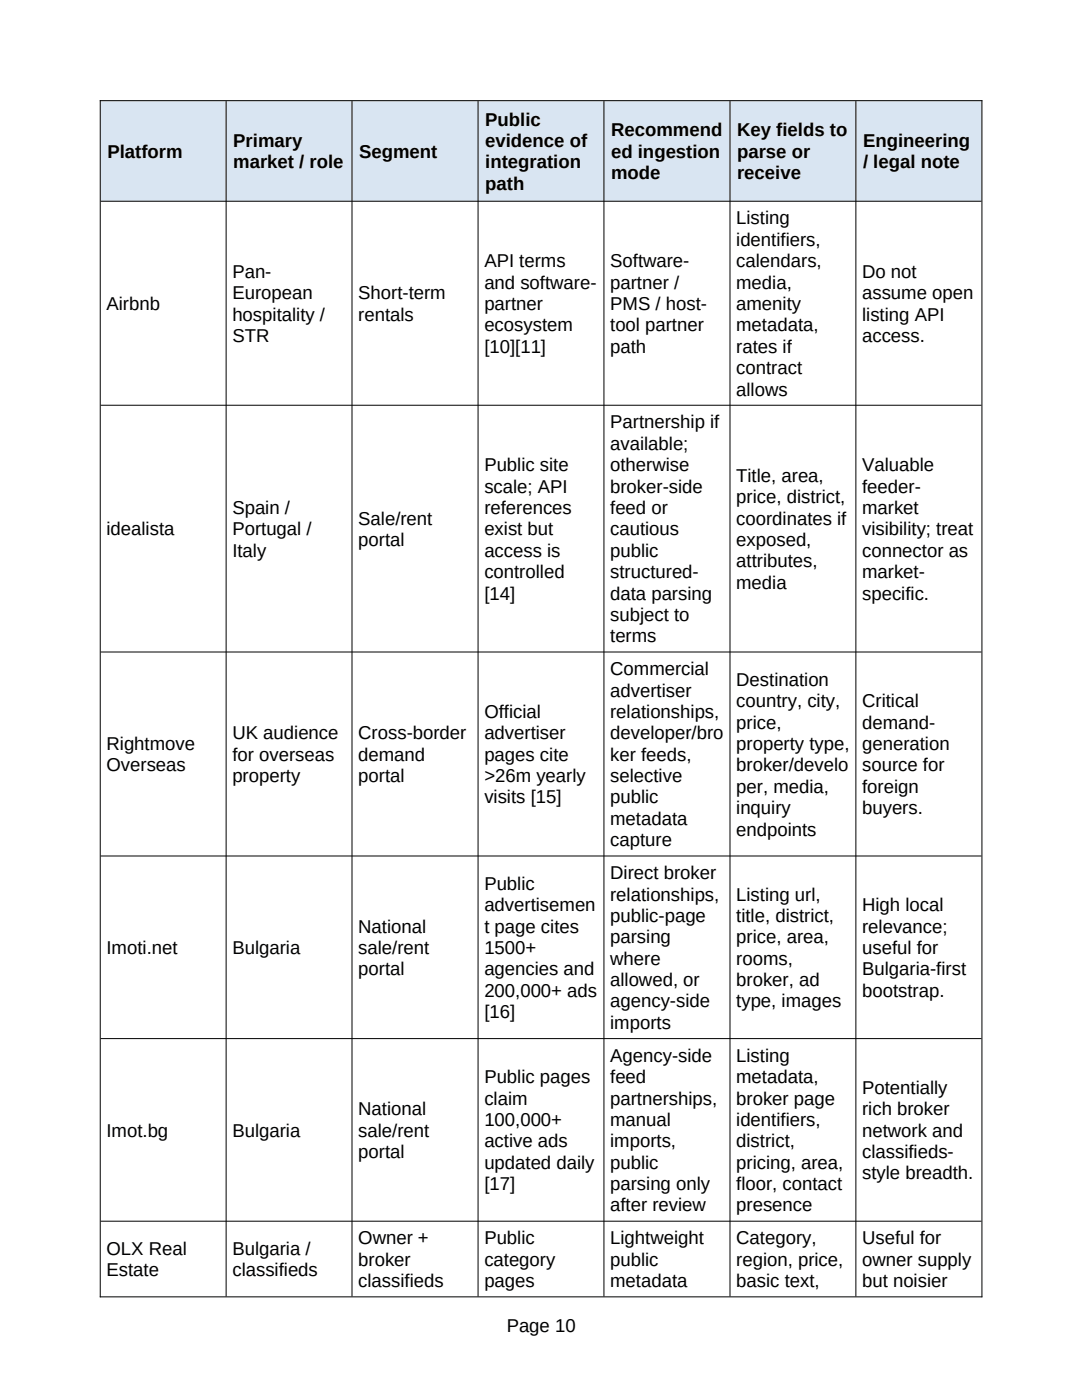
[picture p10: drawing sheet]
<svg xmlns="http://www.w3.org/2000/svg" width="216mm" height="279mm" viewBox="0 0 216 279" stroke-linecap="round" stroke-linejoin="round" font-family="sans-serif">
<defs><g id="words">
<g font-size="3.7">
<text x="46.5" y="29.3">Primary</text>
<text x="96.8" y="25.1">Public</text>
<text x="96.8" y="29.3">evidence of</text>
<text x="121.9" y="27.2">Recommend</text>
<text x="147.1" y="27.2">Key fields to</text>
<text x="172.2" y="29.3">Engineering</text>
<text x="21.4" y="31.5">Platform</text>
<text x="46.5" y="33.6">market / role</text>
<text x="71.7" y="31.5">Segment</text>
<text x="96.8" y="33.6">integration</text>
<text x="121.9" y="31.5">ed ingestion</text>
<text x="121.9" y="35.7">mode</text>
<text x="147.1" y="31.5">parse or</text>
<text x="147.1" y="35.7">receive</text>
<text x="172.2" y="33.6">/ legal note</text>
<text x="96.8" y="37.9">path</text>
<text x="146.9" y="44.8">Listing</text>
<text x="96.6" y="53.3">API terms</text>
<text x="121.8" y="53.3">Software-</text>
<text x="146.9" y="49.1">identifiers,</text>
<text x="146.9" y="53.3">calendars,</text>
<text x="46.4" y="55.5">Pan-</text>
<text x="46.4" y="59.7">European</text>
<text x="71.5" y="59.7">Short-term</text>
<text x="96.6" y="57.6">and software-</text>
<text x="121.8" y="57.6">partner /</text>
<text x="146.9" y="57.6">media,</text>
<text x="172" y="55.5">Do not</text>
<text x="172" y="59.7">assume open</text>
<text x="21.3" y="61.9">Airbnb</text>
<text x="46.4" y="64">hospitality /</text>
<text x="71.5" y="64">rentals</text>
<text x="96.6" y="61.9">partner</text>
<text x="121.8" y="61.9">PMS / host-</text>
<text x="146.9" y="61.9">amenity</text>
<text x="172" y="64">listing API</text>
<text x="46.4" y="68.3">STR</text>
<text x="96.6" y="66.1">ecosystem</text>
<text x="96.6" y="70.4">[10][11]</text>
<text x="121.8" y="66.1">tool partner</text>
<text x="121.8" y="70.4">path</text>
<text x="146.9" y="66.1">metadata,</text>
<text x="146.9" y="70.4">rates if</text>
<text x="172" y="68.3">access.</text>
<text x="146.9" y="74.7">contract</text>
<text x="146.9" y="78.9">allows</text>
<text x="121.8" y="85.5">Partnership if</text>
<text x="121.8" y="89.8">available;</text>
<text x="96.6" y="94">Public site</text>
<text x="121.8" y="94">otherwise</text>
<text x="172" y="94">Valuable</text>
<text x="96.6" y="98.3">scale; API</text>
<text x="121.8" y="98.3">broker-side</text>
<text x="146.9" y="96.2">Title, area,</text>
<text x="146.9" y="100.4">price, district,</text>
<text x="172" y="98.3">feeder-</text>
<text x="21.3" y="106.8">idealista</text>
<text x="46.4" y="102.6">Spain /</text>
<text x="46.4" y="106.8">Portugal /</text>
<text x="71.5" y="104.7">Sale/rent</text>
<text x="96.6" y="102.6">references</text>
<text x="96.6" y="106.8">exist but</text>
<text x="121.8" y="102.6">feed or</text>
<text x="121.8" y="106.8">cautious</text>
<text x="146.9" y="104.7">coordinates if</text>
<text x="172" y="102.6">market</text>
<text x="172" y="106.8">visibility; treat</text>
<text x="46.4" y="111.1">Italy</text>
<text x="71.5" y="109">portal</text>
<text x="96.6" y="111.1">access is</text>
<text x="121.8" y="111.1">public</text>
<text x="146.9" y="109">exposed,</text>
<text x="146.9" y="113.2">attributes,</text>
<text x="172" y="111.1">connector as</text>
<text x="96.6" y="115.4">controlled</text>
<text x="96.6" y="119.6">[14]</text>
<text x="121.8" y="115.4">structured-</text>
<text x="121.8" y="119.6">data parsing</text>
<text x="146.9" y="117.5">media</text>
<text x="172" y="115.4">market-</text>
<text x="172" y="119.6">specific.</text>
<text x="121.8" y="123.9">subject to</text>
<text x="121.8" y="128.2">terms</text>
<text x="121.8" y="134.7">Commercial</text>
<text x="146.9" y="136.9">Destination</text>
<text x="96.6" y="143.3">Official</text>
<text x="121.8" y="139">advertiser</text>
<text x="121.8" y="143.3">relationships,</text>
<text x="146.9" y="141.1">country, city,</text>
<text x="172" y="141.1">Critical</text>
<text x="21.3" y="149.7">Rightmove</text>
<text x="46.4" y="147.5">UK audience</text>
<text x="71.5" y="147.5">Cross-border</text>
<text x="96.6" y="147.5">advertiser</text>
<text x="121.8" y="147.5">developer/bro</text>
<text x="146.9" y="145.4">price,</text>
<text x="146.9" y="149.7">property type,</text>
<text x="172" y="145.4">demand-</text>
<text x="172" y="149.7">generation</text>
<text x="21.3" y="154">Overseas</text>
<text x="46.4" y="151.8">for overseas</text>
<text x="71.5" y="151.8">demand</text>
<text x="96.6" y="151.8">pages cite</text>
<text x="121.8" y="151.8">ker feeds,</text>
<text x="146.9" y="154">broker/develo</text>
<text x="172" y="154">source for</text>
<text x="46.4" y="156.1">property</text>
<text x="71.5" y="156.1">portal</text>
<text x="96.6" y="156.1">&gt;26m yearly</text>
<text x="96.6" y="160.4">visits [15]</text>
<text x="121.8" y="156.1">selective</text>
<text x="121.8" y="160.4">public</text>
<text x="146.9" y="158.2">per, media,</text>
<text x="172" y="158.2">foreign</text>
<text x="121.8" y="164.6">metadata</text>
<text x="146.9" y="162.5">inquiry</text>
<text x="146.9" y="166.8">endpoints</text>
<text x="172" y="162.5">buyers.</text>
<text x="121.8" y="168.9">capture</text>
<text x="96.6" y="177.6">Public</text>
<text x="121.8" y="175.5">Direct broker</text>
<text x="121.8" y="179.7">relationships,</text>
<text x="146.9" y="179.7">Listing url,</text>
<text x="96.6" y="181.9">advertisemen</text>
<text x="121.8" y="184">public-page</text>
<text x="146.9" y="184">title, district,</text>
<text x="172" y="181.9">High local</text>
<text x="21.3" y="190.4">Imoti.net</text>
<text x="46.4" y="190.4">Bulgaria</text>
<text x="71.5" y="186.1">National</text>
<text x="71.5" y="190.4">sale/rent</text>
<text x="96.6" y="186.1">t page cites</text>
<text x="96.6" y="190.4">1500+</text>
<text x="121.8" y="188.3">parsing</text>
<text x="146.9" y="188.3">price, area,</text>
<text x="172" y="186.1">relevance;</text>
<text x="172" y="190.4">useful for</text>
<text x="71.5" y="194.7">portal</text>
<text x="96.6" y="194.7">agencies and</text>
<text x="121.8" y="192.5">where</text>
<text x="121.8" y="196.8">allowed, or</text>
<text x="146.9" y="192.5">rooms,</text>
<text x="146.9" y="196.8">broker, ad</text>
<text x="172" y="194.7">Bulgaria-first</text>
<text x="96.6" y="198.9">200,000+ ads</text>
<text x="96.6" y="203.2">[16]</text>
<text x="121.8" y="201.1">agency-side</text>
<text x="146.9" y="201.1">type, images</text>
<text x="172" y="198.9">bootstrap.</text>
<text x="121.8" y="205.3">imports</text>
<text x="121.8" y="211.9">Agency-side</text>
<text x="146.9" y="211.9">Listing</text>
<text x="96.6" y="216.2">Public pages</text>
<text x="96.6" y="220.4">claim</text>
<text x="121.8" y="216.2">feed</text>
<text x="121.8" y="220.4">partnerships,</text>
<text x="146.9" y="216.2">metadata,</text>
<text x="146.9" y="220.4">broker page</text>
<text x="172" y="218.3">Potentially</text>
<text x="21.3" y="226.8">Imot.bg</text>
<text x="46.4" y="226.8">Bulgaria</text>
<text x="71.5" y="222.6">National</text>
<text x="71.5" y="226.8">sale/rent</text>
<text x="96.6" y="224.7">100,000+</text>
<text x="121.8" y="224.7">manual</text>
<text x="146.9" y="224.7">identifiers,</text>
<text x="172" y="222.6">rich broker</text>
<text x="172" y="226.8">network and</text>
<text x="71.5" y="231.1">portal</text>
<text x="96.6" y="229">active ads</text>
<text x="96.6" y="233.2">updated daily</text>
<text x="121.8" y="229">imports,</text>
<text x="121.8" y="233.2">public</text>
<text x="146.9" y="229">district,</text>
<text x="146.9" y="233.2">pricing, area,</text>
<text x="172" y="231.1">classifieds-</text>
<text x="96.6" y="237.5">[17]</text>
<text x="121.8" y="237.5">parsing only</text>
<text x="146.9" y="237.5">floor, contact</text>
<text x="172" y="235.4">style breadth.</text>
<text x="121.8" y="241.8">after review</text>
<text x="146.9" y="241.8">presence</text>
<text x="21.3" y="250.5">OLX Real</text>
<text x="46.4" y="250.5">Bulgaria /</text>
<text x="71.5" y="248.3">Owner +</text>
<text x="96.6" y="248.3">Public</text>
<text x="121.8" y="248.3">Lightweight</text>
<text x="146.9" y="248.3">Category,</text>
<text x="172" y="248.3">Useful for</text>
<text x="21.3" y="254.7">Estate</text>
<text x="46.4" y="254.7">classifieds</text>
<text x="71.5" y="252.6">broker</text>
<text x="71.5" y="256.9">classifieds</text>
<text x="96.6" y="252.6">category</text>
<text x="96.6" y="256.9">pages</text>
<text x="121.8" y="252.6">public</text>
<text x="121.8" y="256.9">metadata</text>
<text x="146.9" y="252.6">region, price,</text>
<text x="146.9" y="256.9">basic text,</text>
<text x="172" y="252.6">owner supply</text>
<text x="172" y="256.9">but noisier</text>
<text x="101.1" y="265.9">Page 10</text>
</g>
</g></defs>
<g fill="#d9e5f2">
<path d="M20 20h25.1v20.1h-25.1z" fill-rule="evenodd"/>
<path d="M45.1 20h25.1v20.1h-25.1z" fill-rule="evenodd"/>
<path d="M70.2 20h25.2v20.1h-25.2z" fill-rule="evenodd"/>
<path d="M95.4 20h25.1v20.1h-25.1z" fill-rule="evenodd"/>
<path d="M120.5 20h25.1v20.1h-25.1z" fill-rule="evenodd"/>
<path d="M145.7 20h25.1v20.1h-25.1z" fill-rule="evenodd"/>
<path d="M170.8 20h25.1v20.1h-25.1z" fill-rule="evenodd"/>
<path d="M20 20h25.1v20.1h-25.1z" fill-rule="evenodd"/>
<path d="M45.1 20h25.1v20.1h-25.1z" fill-rule="evenodd"/>
<path d="M70.2 20h25.2v20.1h-25.2z" fill-rule="evenodd"/>
<path d="M95.4 20h25.1v20.1h-25.1z" fill-rule="evenodd"/>
<path d="M120.5 20h25.1v20.1h-25.1z" fill-rule="evenodd"/>
<path d="M145.7 20h25.1v20.1h-25.1z" fill-rule="evenodd"/>
<path d="M170.8 20h25.1v20.1h-25.1z" fill-rule="evenodd"/>
</g>
<g fill="none" stroke="#000" stroke-width=".2">
<path d="M19.9 20.1h176.1M20 20v238.9M45.1 20.2v238.5M70.2 20.2v238.5M95.4 20.2v238.5M120.5 20.2v238.5M145.7 20.2v238.5M170.8 20.2v238.5M195.9 20v238.9M20.1 40.2h175.7M20.1 80.9h175.7M20.1 130.1h175.7"/>
<path d="M20.1 170.8h175.7M20.1 207.3h175.7M19.9 258.8h176.1M20.1 243.7h175.7"/>
</g>
<use href="#words"/>
</svg>
